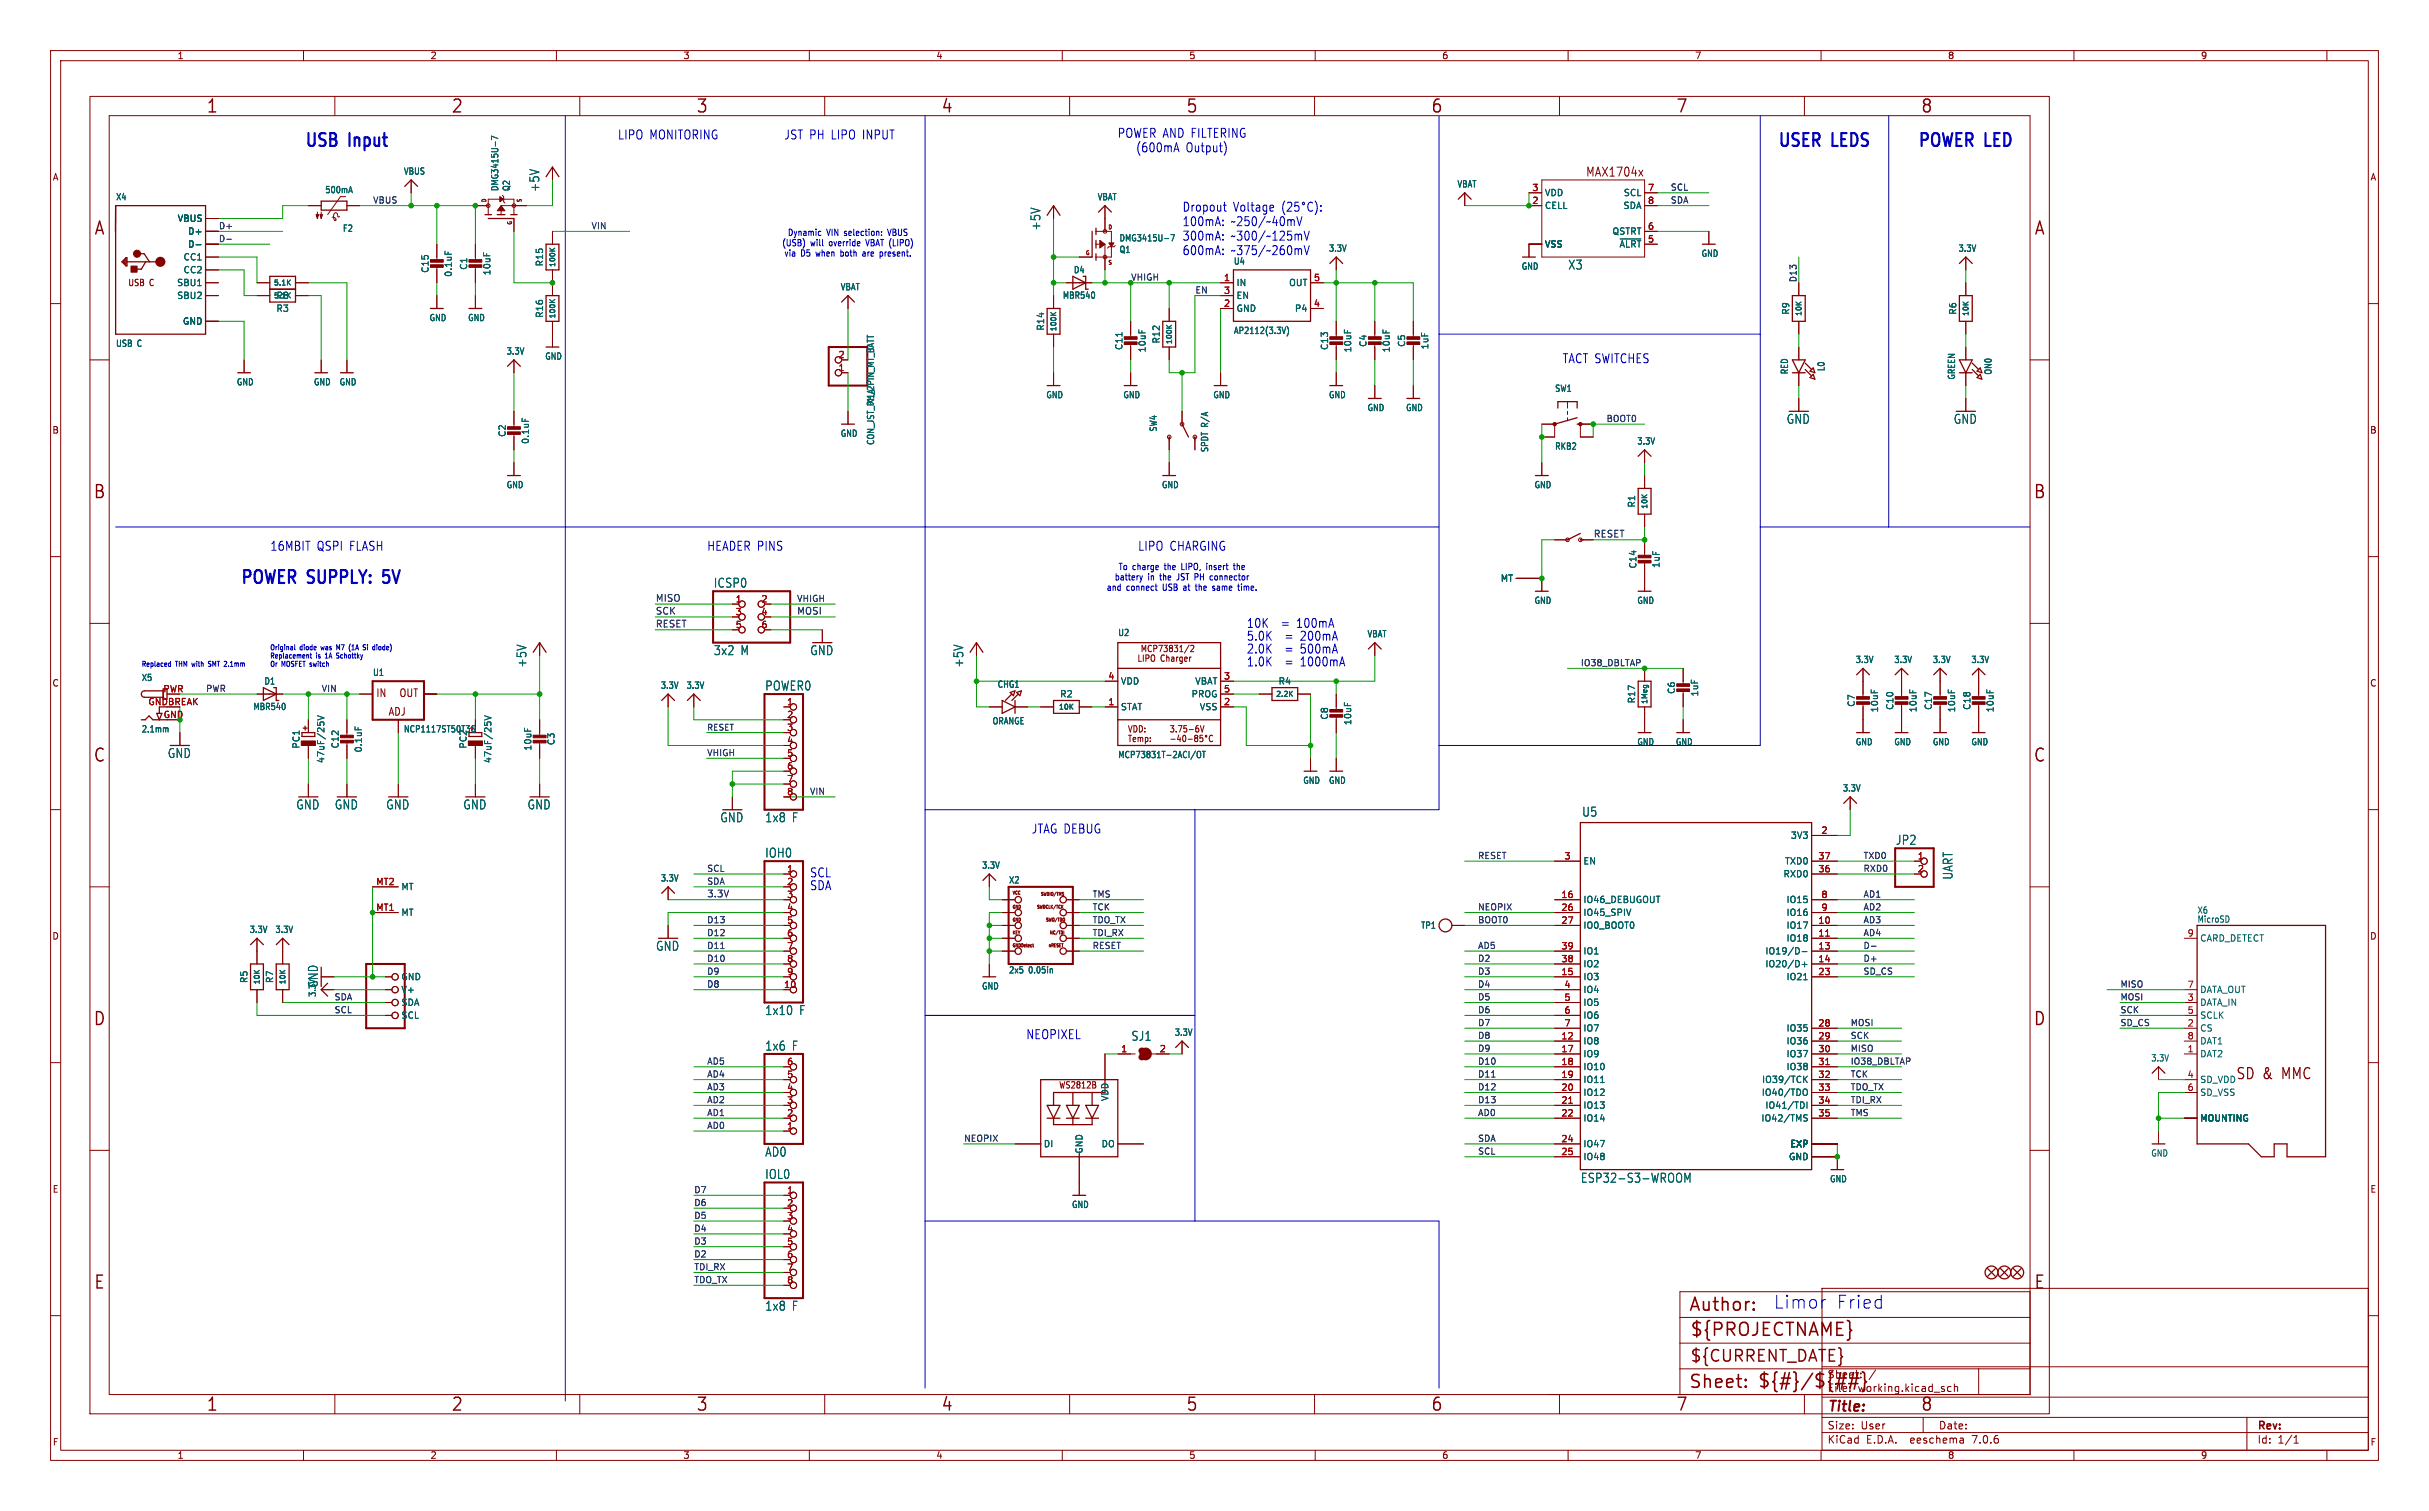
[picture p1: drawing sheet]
<svg xmlns="http://www.w3.org/2000/svg" width="480mm" height="299mm" viewBox="0 0 480 299" stroke-linecap="round" stroke-linejoin="round" font-family="sans-serif">
<defs><g id="words">
<g font-size="3.5" fill="#840000">
<text x="40.7" y="22.7">1</text>
<text x="89.1" y="22.7">2</text>
<text x="137.5" y="22.7">3</text>
<text x="186" y="22.7">4</text>
<text x="234.4" y="22.7">5</text>
<text x="282.8" y="22.7">6</text>
<text x="331.2" y="22.7">7</text>
<text x="379.6" y="22.7">8</text>
<text x="18.5" y="46.8">A</text>
<text x="402" y="46.8">A</text>
<text x="18.3" y="98.9">B</text>
<text x="401.9" y="98.9">B</text>
<text x="18.3" y="150.9">C</text>
<text x="401.9" y="150.9">C</text>
<text x="18.3" y="203">D</text>
<text x="401.9" y="203">D</text>
<text x="18.5" y="255.1">E</text>
<text x="402" y="255.1">E</text>
<text x="333.8" y="259.5">Author:</text>
<text x="334" y="264.5">${PROJECTNAME}</text>
<text x="333.8" y="274.7">Sheet:</text>
<text x="347.3" y="274.6">${#}/${##}</text>
<text x="40.7" y="279.2">1</text>
<text x="89.1" y="279.2">2</text>
<text x="137.5" y="279.2">3</text>
<text x="186" y="279.2">4</text>
<text x="234.4" y="279.2">5</text>
<text x="282.8" y="279.2">6</text>
<text x="331.2" y="279.2">7</text>
<text x="379.6" y="279.2">8</text>
</g>
<g font-size="3.5" fill="#0000c2">
<text x="60" y="29.6">USB</text>
<text x="69" y="29.6">Input</text>
<text x="351.3" y="29.6">USER</text>
<text x="362.2" y="29.6">LEDS</text>
<text x="378.9" y="29.6">POWER LED</text>
<text x="47.3" y="116">POWER SUPPLY:</text>
<text x="76.6" y="116">5V</text>
<text x="350.5" y="258.8">Limor</text>
<text x="362.9" y="258.8">Fried</text>
</g>
<text font-size="3.2" fill="#840000" x="334" y="269.5">${CURRENT_DATE}</text>
<g font-size="3" fill="#840000">
<text x="442" y="213.6">SD &amp;</text>
<text x="451.4" y="213.6">MMC</text>
</g>
<text font-size="2.8" fill="#840000" x="361.2" y="279.5">Title:</text>
<g font-size="2.5" fill="#0000c2">
<text x="122.1" y="27.7">LIPO MONITORING</text>
<text x="154.9" y="27.7">JST PH LIPO INPUT</text>
<text x="220.9" y="27.4">POWER AND FILTERING</text>
<text x="224.5" y="30.2">(600mA</text>
<text x="234.4" y="30.2">Output)</text>
<text x="233.7" y="42">Dropout</text>
<text x="243.8" y="42">Voltage</text>
<text x="233.7" y="44.8">100mA:</text>
<text x="233.7" y="47.7">300mA:</text>
<text x="243.3" y="44.8">~250/~40mV</text>
<text x="243.3" y="47.7">~300/~125mV</text>
<text x="233.7" y="50.6">600mA:</text>
<text x="243.3" y="50.6">~375/~260mV</text>
<text x="308.8" y="72">TACT SWITCHES</text>
<text x="53.3" y="109">16MBIT</text>
<text x="62.6" y="109">QSPI FLASH</text>
<text x="139.7" y="109">HEADER PINS</text>
<text x="224.9" y="109">LIPO CHARGING</text>
<text x="246.4" y="124.2">10K</text>
<text x="253.4" y="124.2">=</text>
<text x="256.6" y="124.2">100mA</text>
<text x="246.4" y="126.8">5.0K</text>
<text x="246.4" y="129.3">2.0K</text>
<text x="246.4" y="131.8">1.0K</text>
<text x="254.1" y="126.8">=</text>
<text x="254.1" y="129.3">=</text>
<text x="254.1" y="131.8">=</text>
<text x="257.3" y="126.8">200mA</text>
<text x="257.3" y="129.3">500mA</text>
<text x="257.3" y="131.8">1000mA</text>
<text x="203.9" y="164.9">JTAG DEBUG</text>
<text x="160" y="173.6">SCL</text>
<text x="160" y="176.1">SDA</text>
<text x="202.8" y="205.5">NEOPIXEL</text>
</g>
<text font-size="2.5" fill="#840000" x="313.4" y="35.2">MAX1704x</text>
<g font-size="2.5" fill="#006464">
<text x="106.8" y="38" transform="rotate(-90 106.8 38)">+5V</text>
<text x="205.9" y="45.7" transform="rotate(-90 205.9 45.7)">+5V</text>
<text x="309.9" y="53.5">X3</text>
<text x="353.1" y="84">GND</text>
<text x="386.1" y="84">GND</text>
<text x="141" y="116.3">ICSP0</text>
<text x="141" y="129.7">3x2</text>
<text x="146.4" y="129.7">M</text>
<text x="160.1" y="129.7">GND</text>
<text x="104.3" y="132" transform="rotate(-90 104.3 132)">+5V</text>
<text x="151.2" y="136.7">POWER0</text>
<text x="190.6" y="132" transform="rotate(-90 190.6 132)">+5V</text>
<text x="33.1" y="150">GND</text>
<text x="58.5" y="160.2">GND</text>
<text x="66.1" y="160.2">GND</text>
<text x="76.3" y="160.2">GND</text>
<text x="91.5" y="160.2">GND</text>
<text x="104.2" y="160.2">GND</text>
<text x="312.7" y="161.6">U5</text>
<text x="142.3" y="162.7">GND</text>
<text x="151.2" y="162.7">1x8</text>
<text x="156.6" y="162.7">F</text>
<text x="374.7" y="167.1">JP2</text>
<text x="151.2" y="169.7">IOH0</text>
<text x="386.2" y="173.9" transform="rotate(-90 386.2 173.9)">UART</text>
<text x="129.6" y="188.1">GND</text>
<text x="63.1" y="195.3" transform="rotate(-90 63.1 195.3)">GND</text>
<text x="151.2" y="200.8">1x10</text>
<text x="158" y="200.8">F</text>
<text x="151.2" y="207.8">1x6</text>
<text x="156.6" y="207.8">F</text>
<text x="223.6" y="205.9">SJ1</text>
<text x="151.2" y="228.8">AD0</text>
<text x="151.2" y="233.2">IOL0</text>
<text x="312.4" y="233.9">ESP32-S3-WROOM</text>
<text x="151.2" y="259.2">1x8</text>
<text x="156.6" y="259.2">F</text>
</g>
<g font-size="2.1" fill="#840000">
<text x="74.3" y="138">IN</text>
<text x="78.9" y="138">OUT</text>
<text x="76.7" y="141.6">ADJ</text>
<text x="361.2" y="275.3">File:</text>
<text x="361.2" y="272.6">Sheet:</text>
<text x="367.3" y="275.3">working.kicad_sch</text>
<text x="369.4" y="272.6">/</text>
<text x="361.2" y="285.5">KiCad</text>
<text x="361.2" y="282.7">Size:</text>
<text x="367.8" y="282.7">User</text>
<text x="368.9" y="285.5">E.D.A.</text>
<text x="377.8" y="285.5">eeschema</text>
<text x="383.2" y="282.7">Date:</text>
<text x="390.2" y="285.5">7.0.6</text>
<text x="446.2" y="282.9">Rev:</text>
<text x="446.2" y="285.5">Id:</text>
<text x="450.3" y="285.5">1/1</text>
</g>
<g font-size="1.9" fill="#0f0f0f">
<text x="315" y="106.3">RESET</text>
<text x="129.5" y="119">MISO</text>
<text x="129.5" y="121.5">SCK</text>
<text x="129.5" y="124.1">RESET</text>
<text x="157.5" y="121.5">MOSI</text>
<text x="139.7" y="177.4">3.3V</text>
</g>
<g font-size="1.8" fill="#840000">
<text x="35" y="11.9">1</text>
<text x="85" y="11.9">2</text>
<text x="135" y="11.9">3</text>
<text x="185" y="11.9">4</text>
<text x="235" y="11.9">5</text>
<text x="285" y="11.9">6</text>
<text x="335" y="11.9">7</text>
<text x="385" y="11.9">8</text>
<text x="435" y="11.9">9</text>
<text x="10.3" y="35.9">A</text>
<text x="468.5" y="35.9">A</text>
<text x="25.2" y="56.7">USB C</text>
<text x="10.3" y="85.9">B</text>
<text x="468.4" y="85.9">B</text>
<text x="224.8" y="131">LIPO Charger</text>
<text x="225.4" y="129.1">MCP73831/2</text>
<text x="10.3" y="135.9">C</text>
<text x="468.4" y="135.9">C</text>
<text x="222.9" y="146.9">Temp:</text>
<text x="222.9" y="144.9">VDD:</text>
<text x="231.1" y="144.9">3.75-6V</text>
<text x="10.3" y="185.9">D</text>
<text x="468.4" y="185.9">D</text>
<text x="209.3" y="215.3">WS2812B</text>
<text x="10.3" y="235.9">E</text>
<text x="468.5" y="235.9">E</text>
<text x="10.3" y="285.9">F</text>
<text x="468.5" y="285.9">F</text>
<text x="35" y="288.5">1</text>
<text x="85" y="288.5">2</text>
<text x="135" y="288.5">3</text>
<text x="185" y="288.5">4</text>
<text x="235" y="288.5">5</text>
<text x="285" y="288.5">6</text>
<text x="335" y="288.5">7</text>
<text x="385" y="288.5">8</text>
<text x="435" y="288.5">9</text>
</g>
<g font-size="1.8" fill="#006464">
<text x="79.7" y="34.7">VBUS</text>
<text x="22.8" y="39.8">X4</text>
<text x="64.2" y="38.4">500mA</text>
<text x="98.7" y="37.9" transform="rotate(-90 98.7 37.9)">DMG3415U-7</text>
<text x="101" y="37.9" transform="rotate(-90 101 37.9)">Q2</text>
<text x="216.9" y="39.8">VBAT</text>
<text x="288" y="37.3">VBAT</text>
<text x="305.3" y="41.5">CELL</text>
<text x="305.3" y="39">VDD</text>
<text x="320.8" y="41.5">SDA</text>
<text x="320.9" y="39">SCL</text>
<text x="35" y="44">VBUS</text>
<text x="37.1" y="46.6">D+</text>
<text x="67.7" y="46">F2</text>
<text x="221.2" y="47.9">DMG3415U-7</text>
<text x="318.7" y="46.6">QSTRT</text>
<text x="36.2" y="51.7">CC1</text>
<text x="37.1" y="49.1">D-</text>
<text x="92.6" y="53.4" transform="rotate(-90 92.6 53.4)">C1</text>
<text x="107.5" y="52.7" transform="rotate(-90 107.5 52.7)">R15</text>
<text x="221.2" y="50.2">Q1</text>
<text x="243.8" y="52.5">U4</text>
<text x="262.6" y="50">3.3V</text>
<text x="300.7" y="53.5">GND</text>
<text x="305.3" y="49.1">VSS</text>
<text x="320.1" y="49.1">~{ALRT}</text>
<text x="336.3" y="51">GND</text>
<text x="387.1" y="50">3.3V</text>
<text x="34.9" y="56.7">SBU1</text>
<text x="34.9" y="59.3">SBU2</text>
<text x="36.2" y="54.2">CC2</text>
<text x="54.5" y="59.3">R8</text>
<text x="84.9" y="54" transform="rotate(-90 84.9 54)">C15</text>
<text x="89.5" y="54.8" transform="rotate(-90 89.5 54.8)">0.1uF</text>
<text x="97.1" y="54.5" transform="rotate(-90 97.1 54.5)">10uF</text>
<text x="166.1" y="57.6">VBAT</text>
<text x="210" y="59.2">MBR540</text>
<text x="212.2" y="54.2">D4</text>
<text x="244.3" y="56.7">IN</text>
<text x="244.3" y="59.3">EN</text>
<text x="254.7" y="56.7">OUT</text>
<text x="36.1" y="64.4">GND</text>
<text x="54.5" y="61.8">R3</text>
<text x="84.8" y="63.7">GND</text>
<text x="92.4" y="63.7">GND</text>
<text x="107.5" y="62.9" transform="rotate(-90 107.5 62.9)">R16</text>
<text x="206.6" y="65.4" transform="rotate(-90 206.6 65.4)">R14</text>
<text x="244.3" y="61.8">GND</text>
<text x="255.9" y="61.8">P4</text>
<text x="353.9" y="62.3" transform="rotate(-90 353.9 62.3)">R9</text>
<text x="386.9" y="62.3" transform="rotate(-90 386.9 62.3)">R6</text>
<text x="22.8" y="68.7">USB C</text>
<text x="100" y="70.3">3.3V</text>
<text x="107.7" y="71.3">GND</text>
<text x="222.1" y="69.3" transform="rotate(-90 222.1 69.3)">C11</text>
<text x="226.7" y="69.8" transform="rotate(-90 226.7 69.8)">10uF</text>
<text x="229.5" y="68" transform="rotate(-90 229.5 68)">R12</text>
<text x="243.8" y="66.2">AP2112(3.3V)</text>
<text x="262.7" y="69.3" transform="rotate(-90 262.7 69.3)">C13</text>
<text x="267.3" y="69.8" transform="rotate(-90 267.3 69.8)">10uF</text>
<text x="270.4" y="68.7" transform="rotate(-90 270.4 68.7)">C4</text>
<text x="274.9" y="69.8" transform="rotate(-90 274.9 69.8)">10uF</text>
<text x="278" y="68.7" transform="rotate(-90 278 68.7)">C5</text>
<text x="282.6" y="69.2" transform="rotate(-90 282.6 69.2)">1uF</text>
<text x="46.7" y="76.4">GND</text>
<text x="61.9" y="76.4">GND</text>
<text x="67" y="76.4">GND</text>
<text x="307.3" y="77.6">SW1</text>
<text x="353.7" y="74.1" transform="rotate(-90 353.7 74.1)">RED</text>
<text x="360.9" y="73.5" transform="rotate(-90 360.9 73.5)">L0</text>
<text x="386.7" y="75.1" transform="rotate(-90 386.7 75.1)">GREEN</text>
<text x="393.9" y="74.2" transform="rotate(-90 393.9 74.2)">ON0</text>
<text x="173" y="80" transform="rotate(-90 173 80)">X1A</text>
<text x="206.7" y="78.9">GND</text>
<text x="222" y="78.9">GND</text>
<text x="239.7" y="78.9">GND</text>
<text x="262.6" y="78.9">GND</text>
<text x="270.2" y="81.4">GND</text>
<text x="277.9" y="81.4">GND</text>
<text x="100.2" y="86.5" transform="rotate(-90 100.2 86.5)">C2</text>
<text x="104.8" y="87.8" transform="rotate(-90 104.8 87.8)">0.1uF</text>
<text x="166.1" y="86.5">GND</text>
<text x="173" y="88.1" transform="rotate(-90 173 88.1)">CON_JST_PH_2PIN_MT_BATT</text>
<text x="228.9" y="85.4" transform="rotate(-90 228.9 85.4)">SW4</text>
<text x="239" y="89.5" transform="rotate(-90 239 89.5)">SPDT R/A</text>
<text x="307.3" y="89.1">RKB2</text>
<text x="323.6" y="88.1">3.3V</text>
<text x="100" y="96.7">GND</text>
<text x="229.6" y="96.7">GND</text>
<text x="303.3" y="96.7">GND</text>
<text x="323.4" y="100.4" transform="rotate(-90 323.4 100.4)">R1</text>
<text x="323.7" y="112.5" transform="rotate(-90 323.7 112.5)">C14</text>
<text x="328.3" y="112.3" transform="rotate(-90 328.3 112.3)">1uF</text>
<text x="296.6" y="115.2">MT</text>
<text x="303.3" y="119.5">GND</text>
<text x="323.6" y="119.5">GND</text>
<text x="221" y="125.9">U2</text>
<text x="270.2" y="126.2">VBAT</text>
<text x="366.8" y="131.2">3.3V</text>
<text x="374.4" y="131.2">3.3V</text>
<text x="382" y="131.2">3.3V</text>
<text x="389.6" y="131.2">3.3V</text>
<text x="27.9" y="134.8">X5</text>
<text x="52.2" y="135.5">D1</text>
<text x="73.6" y="133.8">U1</text>
<text x="130.5" y="136.3">3.3V</text>
<text x="135.6" y="136.3">3.3V</text>
<text x="197.1" y="136.1">CHG1</text>
<text x="221.5" y="135.5">VDD</text>
<text x="236.2" y="135.5">VBAT</text>
<text x="252.7" y="135.5">R4</text>
<text x="331.3" y="137.3" transform="rotate(-90 331.3 137.3)">C6</text>
<text x="335.9" y="137.7" transform="rotate(-90 335.9 137.7)">1uF</text>
<text x="50" y="140.5">MBR540</text>
<text x="196.1" y="143.4">ORANGE</text>
<text x="209.5" y="138">R2</text>
<text x="221.5" y="140.6">STAT</text>
<text x="235.4" y="138">PROG</text>
<text x="237.1" y="140.6">VSS</text>
<text x="262.7" y="142.3" transform="rotate(-90 262.7 142.3)">C8</text>
<text x="267.3" y="143.4" transform="rotate(-90 267.3 143.4)">10uF</text>
<text x="323.4" y="139.1" transform="rotate(-90 323.4 139.1)">R17</text>
<text x="366.9" y="139.8" transform="rotate(-90 366.9 139.8)">C7</text>
<text x="371.5" y="140.9" transform="rotate(-90 371.5 140.9)">10uF</text>
<text x="374.5" y="140.4" transform="rotate(-90 374.5 140.4)">C10</text>
<text x="379.1" y="140.9" transform="rotate(-90 379.1 140.9)">10uF</text>
<text x="382.1" y="140.4" transform="rotate(-90 382.1 140.4)">C17</text>
<text x="386.7" y="140.9" transform="rotate(-90 386.7 140.9)">10uF</text>
<text x="389.7" y="140.4" transform="rotate(-90 389.7 140.4)">C18</text>
<text x="394.3" y="140.9" transform="rotate(-90 394.3 140.9)">10uF</text>
<text x="27.9" y="144.9">2.1mm</text>
<text x="59.4" y="148" transform="rotate(-90 59.4 148)">PC1</text>
<text x="67.2" y="148" transform="rotate(-90 67.2 148)">C12</text>
<text x="71.7" y="148.8" transform="rotate(-90 71.7 148.8)">0.1uF</text>
<text x="79.7" y="144.9">NCP1117ST50T3G</text>
<text x="92.5" y="148" transform="rotate(-90 92.5 148)">PC2</text>
<text x="105.2" y="148.5" transform="rotate(-90 105.2 148.5)">10uF</text>
<text x="109.8" y="147.4" transform="rotate(-90 109.8 147.4)">C3</text>
<text x="323.6" y="147.5">GND</text>
<text x="331.2" y="147.5">GND</text>
<text x="366.8" y="147.5">GND</text>
<text x="374.4" y="147.5">GND</text>
<text x="382" y="147.5">GND</text>
<text x="389.6" y="147.5">GND</text>
<text x="64.3" y="150.9" transform="rotate(-90 64.3 150.9)">47uF/25V</text>
<text x="97.3" y="150.9" transform="rotate(-90 97.3 150.9)">47uF/25V</text>
<text x="221" y="150">MCP73831T-2ACI/OT</text>
<text x="257.5" y="155.1">GND</text>
<text x="262.6" y="155.1">GND</text>
<text x="364.2" y="156.6">3.3V</text>
<text x="353.9" y="166">3V3</text>
<text x="194" y="171.9">3.3V</text>
<text x="312.9" y="171">EN</text>
<text x="352.5" y="173.6">RXD0</text>
<text x="352.8" y="171">TXD0</text>
<text x="79.2" y="176.1">MT</text>
<text x="130.5" y="174.4">3.3V</text>
<text x="199.4" y="174.8">X2</text>
<text x="312.9" y="178.7">IO46_DEBUGOUT</text>
<text x="353.1" y="178.7">IO15</text>
<text x="49.2" y="184.6">3.3V</text>
<text x="54.3" y="184.6">3.3V</text>
<text x="79.2" y="181.2">MT</text>
<text x="280.8" y="183.7">TP1</text>
<text x="312.9" y="181.2">IO45_SPIV</text>
<text x="312.9" y="183.7">IO0_BOOT0</text>
<text x="353.1" y="183.7">IO17</text>
<text x="353.1" y="181.2">IO16</text>
<text x="434.3" y="180.8">X6</text>
<text x="434.3" y="182.5">MicroSD</text>
<text x="312.9" y="191.4">IO2</text>
<text x="312.9" y="188.8">IO1</text>
<text x="348.9" y="188.8">IO19/D-</text>
<text x="348.9" y="191.4">IO20/D+</text>
<text x="353.1" y="186.3">IO18</text>
<text x="434.8" y="186.3">CARD_DETECT</text>
<text x="49.1" y="194.4" transform="rotate(-90 49.1 194.4)">R5</text>
<text x="54.2" y="194.4" transform="rotate(-90 54.2 194.4)">R7</text>
<text x="62.7" y="197.1" transform="rotate(-90 62.7 197.1)">3.3V</text>
<text x="79.2" y="193.9">GND</text>
<text x="79.2" y="196.4">V+</text>
<text x="194" y="195.7">GND</text>
<text x="199.4" y="192.6">2x5</text>
<text x="203.4" y="192.6">0.05in</text>
<text x="312.9" y="193.9">IO3</text>
<text x="312.9" y="196.4">IO4</text>
<text x="353.1" y="193.9">IO21</text>
<text x="434.8" y="196.4">DATA_OUT</text>
<text x="79.2" y="199">SDA</text>
<text x="79.2" y="201.5">SCL</text>
<text x="312.9" y="199">IO5</text>
<text x="312.9" y="201.5">IO6</text>
<text x="434.8" y="199">DATA_IN</text>
<text x="434.8" y="201.5">SCLK</text>
<text x="232.1" y="204.9">3.3V</text>
<text x="312.9" y="206.6">IO8</text>
<text x="312.9" y="209.1">IO9</text>
<text x="312.9" y="204.1">IO7</text>
<text x="353.1" y="204.1">IO35</text>
<text x="353.1" y="206.6">IO36</text>
<text x="353.1" y="209.1">IO37</text>
<text x="425.2" y="210">3.3V</text>
<text x="434.8" y="209.1">DAT2</text>
<text x="434.8" y="204.1">CS</text>
<text x="434.8" y="206.6">DAT1</text>
<text x="312.9" y="211.7">IO10</text>
<text x="312.9" y="214.2">IO11</text>
<text x="348.2" y="214.2">IO39/TCK</text>
<text x="353.1" y="211.7">IO38</text>
<text x="434.8" y="214.2">SD_VDD</text>
<text x="219.3" y="217.7" transform="rotate(-90 219.3 217.7)">VDD</text>
<text x="312.9" y="216.8">IO12</text>
<text x="312.9" y="219.3">IO13</text>
<text x="312.9" y="221.8">IO14</text>
<text x="348.1" y="221.8">IO42/TMS</text>
<text x="348.2" y="216.8">IO40/TDO</text>
<text x="348.9" y="219.3">IO41/TDI</text>
<text x="434.8" y="221.8">MOUNTING</text>
<text x="434.8" y="216.8">SD_VSS</text>
<text x="206.2" y="226.9">DI</text>
<text x="217.7" y="226.9">DO</text>
<text x="312.9" y="226.9">IO47</text>
<text x="353.8" y="226.9">EXP</text>
<text x="214.2" y="228.1" transform="rotate(-90 214.2 228.1)">GND</text>
<text x="312.9" y="229.5">IO48</text>
<text x="353.6" y="229.5">GND</text>
<text x="361.7" y="233.8">GND</text>
<text x="425.2" y="228.8">GND</text>
<text x="211.8" y="238.9">GND</text>
</g>
<g font-size="1.8" fill="#a90000">
<text x="302.8" y="40.4">2</text>
<text x="302.8" y="37.8">3</text>
<text x="325.7" y="37.8">7</text>
<text x="325.7" y="40.4">8</text>
<text x="325.7" y="45.5">6</text>
<text x="325.7" y="48">5</text>
<text x="241.9" y="55.6">1</text>
<text x="241.9" y="58.2">3</text>
<text x="259.6" y="55.6">5</text>
<text x="241.9" y="60.7">2</text>
<text x="259.6" y="60.7">4</text>
<text x="165.7" y="70.9">2</text>
<text x="165.7" y="73.4">1</text>
<text x="145.3" y="119.1">1</text>
<text x="150.4" y="119.1">2</text>
<text x="145.3" y="121.7">3</text>
<text x="145.3" y="124.2">5</text>
<text x="150.4" y="121.7">4</text>
<text x="150.4" y="124.2">6</text>
<text x="32.2" y="136.9">PWR</text>
<text x="219" y="134.4">4</text>
<text x="241.9" y="134.4">3</text>
<text x="241.9" y="136.9">5</text>
<text x="29.2" y="139.4">GNDBREAK</text>
<text x="32.3" y="142">GND</text>
<text x="155.5" y="139.4">1</text>
<text x="155.5" y="142">2</text>
<text x="219" y="139.4">1</text>
<text x="241.9" y="139.4">2</text>
<text x="155.5" y="144.5">3</text>
<text x="155.5" y="147.1">4</text>
<text x="155.5" y="149.6">5</text>
<text x="155.5" y="152.1">6</text>
<text x="155.5" y="154.7">7</text>
<text x="155.5" y="157.2">8</text>
<text x="360" y="164.8">2</text>
<text x="155.5" y="172.5">1</text>
<text x="309.2" y="169.9">3</text>
<text x="359.4" y="172.5">36</text>
<text x="359.4" y="169.9">37</text>
<text x="379" y="169.9">1</text>
<text x="379" y="172.5">2</text>
<text x="74.3" y="175">MT2</text>
<text x="155.5" y="175">2</text>
<text x="155.5" y="177.5">3</text>
<text x="308.6" y="177.5">16</text>
<text x="360" y="177.5">8</text>
<text x="74.3" y="180.1">MT1</text>
<text x="155.5" y="180.1">4</text>
<text x="155.5" y="182.6">5</text>
<text x="155.5" y="185.2">6</text>
<text x="308.6" y="180.1">26</text>
<text x="308.6" y="182.6">27</text>
<text x="359.4" y="182.6">10</text>
<text x="359.4" y="185.2">11</text>
<text x="360" y="180.1">9</text>
<text x="432.4" y="185.2">9</text>
<text x="155.5" y="187.7">7</text>
<text x="155.5" y="190.2">8</text>
<text x="308.6" y="190.2">38</text>
<text x="308.6" y="187.7">39</text>
<text x="359.4" y="187.7">13</text>
<text x="359.4" y="190.2">14</text>
<text x="154.9" y="195.3">10</text>
<text x="155.5" y="192.8">9</text>
<text x="308.6" y="192.8">15</text>
<text x="309.2" y="195.3">4</text>
<text x="309.2" y="197.9">5</text>
<text x="359.4" y="192.8">23</text>
<text x="432.4" y="197.9">3</text>
<text x="432.4" y="195.3">7</text>
<text x="309.2" y="200.4">6</text>
<text x="309.2" y="202.9">7</text>
<text x="359.4" y="202.9">28</text>
<text x="432.4" y="202.9">2</text>
<text x="432.4" y="200.4">5</text>
<text x="221.5" y="208">1</text>
<text x="229.2" y="208">2</text>
<text x="308.6" y="205.5">12</text>
<text x="308.6" y="208">17</text>
<text x="359.4" y="205.5">29</text>
<text x="359.4" y="208">30</text>
<text x="432.4" y="208">1</text>
<text x="432.4" y="205.5">8</text>
<text x="155.5" y="215.6">4</text>
<text x="155.5" y="213.1">5</text>
<text x="155.5" y="210.6">6</text>
<text x="308.6" y="210.6">18</text>
<text x="308.6" y="213.1">19</text>
<text x="308.6" y="215.6">20</text>
<text x="359.4" y="210.6">31</text>
<text x="359.4" y="213.1">32</text>
<text x="359.4" y="215.6">33</text>
<text x="432.4" y="213.1">4</text>
<text x="432.4" y="215.6">6</text>
<text x="155.5" y="220.7">2</text>
<text x="155.5" y="218.2">3</text>
<text x="308.6" y="218.2">21</text>
<text x="308.6" y="220.7">22</text>
<text x="359.4" y="218.2">34</text>
<text x="359.4" y="220.7">35</text>
<text x="155.5" y="223.3">1</text>
<text x="308.6" y="225.8">24</text>
<text x="308.6" y="228.3">25</text>
<text x="155.5" y="236">1</text>
<text x="155.5" y="238.5">2</text>
<text x="155.5" y="241">3</text>
<text x="155.5" y="243.6">4</text>
<text x="155.5" y="246.1">5</text>
<text x="155.5" y="248.7">6</text>
<text x="155.5" y="251.2">7</text>
<text x="155.5" y="253.7">8</text>
</g>
<g font-size="1.8" fill="#0000c2">
<text x="155.6" y="46.8">Dynamic</text>
<text x="163.4" y="46.8">VIN selection:</text>
<text x="176" y="46.8">VBUS</text>
<text x="154.5" y="48.9">(USB)</text>
<text x="155" y="50.9">via</text>
<text x="158.3" y="50.9">D5</text>
<text x="160.3" y="48.9">will</text>
<text x="161.5" y="50.9">when</text>
<text x="164.1" y="48.9">override</text>
<text x="166.6" y="50.9">both</text>
<text x="171.2" y="50.9">are</text>
<text x="171.6" y="48.9">VBAT (LIPO)</text>
<text x="174.8" y="50.9">present.</text>
<text x="221" y="112.9">To charge</text>
<text x="230.4" y="112.9">the</text>
<text x="234" y="112.9">LIPO,</text>
<text x="239.2" y="112.9">insert</text>
<text x="244.8" y="112.9">the</text>
<text x="218.7" y="117">and</text>
<text x="220.3" y="114.9">battery</text>
<text x="222.7" y="117">connect</text>
<text x="226.9" y="114.9">in</text>
<text x="229.5" y="114.9">the</text>
<text x="230.1" y="117">USB at</text>
<text x="233.1" y="114.9">JST PH connector</text>
<text x="237" y="117">the</text>
<text x="240.6" y="117">same</text>
<text x="245.9" y="117">time.</text>
</g>
<g font-size="1.7" fill="#0f0f0f">
<text x="73.7" y="40.3">VBUS</text>
<text x="330.2" y="37.8">SCL</text>
<text x="330.2" y="40.3">SDA</text>
<text x="43.2" y="45.4">D+</text>
<text x="43.2" y="47.9">D-</text>
<text x="116.8" y="45.4">VIN</text>
<text x="223.5" y="55.5">VHIGH</text>
<text x="236.2" y="58.1">EN</text>
<text x="355.3" y="55.9" transform="rotate(-90 355.3 55.9)">D13</text>
<text x="317.5" y="83.5">BOOT0</text>
<text x="157.5" y="119">VHIGH</text>
<text x="312.4" y="131.7">IO38_DBLTAP</text>
<text x="40.6" y="136.8">PWR</text>
<text x="63.5" y="136.8">VIN</text>
<text x="139.7" y="149.5">VHIGH</text>
<text x="160" y="157.1">VIN</text>
<text x="139.7" y="172.4">SCL</text>
<text x="292.1" y="169.8">RESET</text>
<text x="368.3" y="169.8">TXD0</text>
<text x="368.3" y="172.4">RXD0</text>
<text x="139.7" y="174.9">SDA</text>
<text x="215.9" y="180">TCK</text>
<text x="215.9" y="177.5">TMS</text>
<text x="292.1" y="180">NEOPIX</text>
<text x="368.3" y="177.5">AD1</text>
<text x="368.3" y="180">AD2</text>
<text x="139.7" y="182.5">D13</text>
<text x="139.7" y="185.1">D12</text>
<text x="215.9" y="182.5">TDO_TX</text>
<text x="215.9" y="185.1">TDI_RX</text>
<text x="292.1" y="182.5">BOOT0</text>
<text x="368.3" y="185.1">AD4</text>
<text x="368.3" y="182.5">AD3</text>
<text x="139.7" y="190.2">D10</text>
<text x="139.7" y="187.6">D11</text>
<text x="215.9" y="187.6">RESET</text>
<text x="292.1" y="190.2">D2</text>
<text x="292.1" y="187.6">AD5</text>
<text x="368.3" y="187.6">D-</text>
<text x="368.3" y="190.2">D+</text>
<text x="66" y="197.8">SDA</text>
<text x="139.7" y="195.2">D8</text>
<text x="139.7" y="192.7">D9</text>
<text x="292.1" y="195.2">D4</text>
<text x="292.1" y="192.7">D3</text>
<text x="292.1" y="197.8">D5</text>
<text x="368.3" y="192.7">SD_CS</text>
<text x="419.1" y="197.8">MOSI</text>
<text x="419.1" y="195.2">MISO</text>
<text x="66" y="200.3">SCL</text>
<text x="292.1" y="200.3">D6</text>
<text x="292.1" y="202.9">D7</text>
<text x="365.8" y="202.9">MOSI</text>
<text x="419.1" y="200.3">SCK</text>
<text x="419.1" y="202.9">SD_CS</text>
<text x="292.1" y="205.4">D8</text>
<text x="292.1" y="207.9">D9</text>
<text x="365.8" y="205.4">SCK</text>
<text x="365.8" y="207.9">MISO</text>
<text x="139.7" y="213">AD4</text>
<text x="139.7" y="215.6">AD3</text>
<text x="139.7" y="210.5">AD5</text>
<text x="292.1" y="215.6">D12</text>
<text x="292.1" y="210.5">D10</text>
<text x="292.1" y="213">D11</text>
<text x="365.8" y="210.5">IO38_DBLTAP</text>
<text x="365.8" y="213">TCK</text>
<text x="365.8" y="215.6">TDO_TX</text>
<text x="139.7" y="220.6">AD1</text>
<text x="139.7" y="218.1">AD2</text>
<text x="292.1" y="220.6">AD0</text>
<text x="292.1" y="218.1">D13</text>
<text x="365.8" y="218.1">TDI_RX</text>
<text x="365.8" y="220.6">TMS</text>
<text x="139.7" y="223.2">AD0</text>
<text x="190.5" y="225.7">NEOPIX</text>
<text x="292.1" y="225.7">SDA</text>
<text x="292.1" y="228.3">SCL</text>
<text x="137.2" y="238.4">D6</text>
<text x="137.2" y="235.9">D7</text>
<text x="137.2" y="241">D5</text>
<text x="137.2" y="243.5">D4</text>
<text x="137.2" y="251.1">TDI_RX</text>
<text x="137.2" y="248.6">D2</text>
<text x="137.2" y="246">D3</text>
<text x="137.2" y="253.7">TDO_TX</text>
</g>
<text font-size="1.6" fill="#0f0f0f" x="139.7" y="144.5">RESET</text>
<g font-size="1.4" fill="#006464">
<text x="110" y="53" transform="rotate(-90 110 53)">100K</text>
<text x="54" y="59.2">5.1K</text>
<text x="54" y="56.7">5.1K</text>
<text x="110" y="63.1" transform="rotate(-90 110 63.1)">100K</text>
<text x="209.1" y="65.7" transform="rotate(-90 209.1 65.7)">100K</text>
<text x="356.4" y="62.6" transform="rotate(-90 356.4 62.6)">10K</text>
<text x="389.4" y="62.6" transform="rotate(-90 389.4 62.6)">10K</text>
<text x="232" y="68.2" transform="rotate(-90 232 68.2)">100K</text>
<text x="325.9" y="100.7" transform="rotate(-90 325.9 100.7)">10K</text>
<text x="252.1" y="138">2.2K</text>
<text x="209.1" y="140.5">10K</text>
<text x="325.9" y="139.3" transform="rotate(-90 325.9 139.3)">1Meg</text>
<text x="51.6" y="194.7" transform="rotate(-90 51.6 194.7)">10K</text>
<text x="56.7" y="194.7" transform="rotate(-90 56.7 194.7)">10K</text>
</g>
<g font-size="1.4" fill="#0000c2">
<text x="27.9" y="131.8">Replaced</text>
<text x="34.8" y="131.8">THM with</text>
<text x="41.8" y="131.8">SMT 2.1mm</text>
<text x="53.3" y="128.6">Original</text>
<text x="53.3" y="130.2">Replacement</text>
<text x="53.3" y="131.8">Or</text>
<text x="55.7" y="131.8">MOSFET switch</text>
<text x="59.3" y="128.6">diode</text>
<text x="62.5" y="130.2">is</text>
<text x="63.8" y="128.6">was</text>
<text x="64.6" y="130.2">1A</text>
<text x="67.1" y="128.6">M7</text>
<text x="67.1" y="130.2">Schottky</text>
<text x="69.9" y="128.6">(1A</text>
<text x="72.9" y="128.6">Si</text>
<text x="75.1" y="128.6">diode)</text>
</g>
<g font-size="1.1" fill="#840000">
<text x="96.3" y="40.1" transform="rotate(-90 96.3 40.1)">D</text>
<text x="103.3" y="40.1" transform="rotate(-90 103.3 40.1)">S</text>
<text x="101.4" y="44.5" transform="rotate(-90 101.4 44.5)">G</text>
<text x="219" y="45.5">D</text>
<text x="214.5" y="50.6">G</text>
<text x="219" y="52.5">S</text>
</g>
<g font-size=".9" fill="#840000">
<text x="200" y="179.8">GND</text>
<text x="200" y="177">VCC</text>
<text x="204.9" y="179.8">SWDCLK/TCK</text>
<text x="205.6" y="177.2">SWDIO/TMS</text>
<text x="200" y="182.3">GND</text>
<text x="200" y="184.9">KEY</text>
<text x="206.6" y="182.3">SWO/TDO</text>
<text x="207.4" y="184.9">NC/TDI</text>
<text x="200" y="187.4">GNDDetect</text>
<text x="207.1" y="187.4">nRESET</text>
</g>
</g></defs>
<g fill="none" stroke="#840000" stroke-width=".2">
<path d="M10 10h460.2v278.6h-460.2zM12 12h456.2v274.6h-456.2zM17.8 19.1h387.3v260.3h-387.3zM60 10v2M66.2 19.1v3.8M110 10v2M114.6 19.1v3.8M160 10v2M163 19.1v3.8M210 10v2M211.5 19.1v3.8M259.9 19.1v3.8"/>
<path d="M260 10v2M308.3 19.1v3.8M310 10v2M356.7 19.1v3.8M360 10v2M410 10v2M460 10v2M21.6 22.9h379.7v252.7h-379.7zM67.3 38.9l-2.5 3.5M81.3 35.6v2.5M99.3 38.6l.3 .3v1l.2 .2M109.2 33v2.6"/>
<path d="M289.6 38.1v2.5M302.3 38.1h2.5M304.8 35.6h20.3v15.2h-20.3zM324 33.6l.8 1.2M324.8 33.6l-.8 1.2M325.1 38.1h2.6M10 60h2M40.6 45.7h2.6M40.6 48.3h2.6M40.6 50.8h2.6M40.6 55.9h2.6M40.6 58.4h2.6"/>
<path d="M40.6 43.2h2.6M40.6 53.3h2.6M50.8 55.9h2.5M50.8 58.4h2.5M58.4 55.9h2.6M58.4 58.4h2.6M61 40.6h2.5M62.7 41.9v1.3M63.5 41.9v1.3M67.1 42.8h-.3l-.2-.6-.3-.2a.93 .93 0 0 0 0 1.6l.1-.2-.1-.3-.6-.2M68.6 40.6h2.5M86.4 48.3v3.3"/>
<path d="M86.4 52.6v3.3M86.4 58.4v2.6M94 48.3v3.3M94 52.6v3.3M94 58.4v2.6M94 40.6h2.5M96.5 42.4v-3h5.1v3M101.6 43.2v2.5M104.1 40.6h-5v1.8M109.2 45.7v2.6M109.2 53.3v5.1M167.6 58.4v2.6"/>
<path d="M208.3 40.6v2.6M208.3 58.4v2.6M210.8 55.9h5.1M213.4 50.8h2.5M216.7 45.7h3v5.1h-3M216.7 48.3h1.7v5M218.4 40.6v5.1M220.5 48.5l-.3 .3h-1l-.3 .2M241.3 55.9h2.5M241.3 58.4h2.5M259.1 55.9h2.5M264.2 50.8v2.5"/>
<path d="M302.3 40.6h2.5M304.8 48.3h-2.5v2.5M325.1 45.7h2.6M325.1 48.3h2.6M325.1 40.6h2.6M337.8 45.7v2.6M355.6 55.9v2.5M388.6 50.8v2.5M388.6 55.9v2.5M468.2 60h2M17.8 71.1h3.8M40.6 63.5h2.6"/>
<path d="M48.3 71.1v2.6M63.5 71.1v2.6M68.6 71.1v2.6M101.6 71.1v2.6M109.2 63.5v5.1M166.4 73.7h1.2M166.4 71.1h1.2M208.3 66v2.6M208.3 73.7v2.5M223.5 63.5v3.3M223.5 67.8v3.3M223.5 73.7v2.5"/>
<path d="M231.1 61v2.5M231.1 68.6v2.5M241.3 61h2.5M241.3 73.7v2.5M259.1 61h2.5M264.2 63.5v3.3M264.2 67.8v3.3M264.2 73.7v2.5M271.8 63.5v3.3M271.8 67.8v3.3M271.8 76.2v2.5M279.4 63.5v3.3"/>
<path d="M279.4 67.8v3.3M279.4 76.2v2.5M309.9 79.4v1.2M355.6 63.5v2.5M355.6 68.6v2.5M355.6 73.7v2.5M355.6 78.7v2.6M388.6 63.5v2.5M388.6 68.6v2.5M388.6 73.7v2.5M388.6 78.7v2.6M401.3 71.1h3.8"/>
<path d="M101.6 81.3v3.3M101.6 85.6v3.3M101.6 91.4v2.6M167.6 81.3v2.5M231.1 86.4v2.5M231.1 91.4v2.6M233.7 81.3v2.5M236.2 86.4v2.5M304.8 83.8h2.5v2.6h-2.5M304.8 91.4v2.6M309.9 81.3v.6M309.9 82.6v.6"/>
<path d="M315 83.8h-2.6v2.6h2.6M325.1 88.9v2.5M325.1 94v2.5M10 110h2M144.8 119.4h1.2M151.1 119.4h1.3M299.7 114.3h5.1v2.5M307.3 106.7h2.6M312.4 106.7h2.6M325.1 101.6v2.5M325.1 106.7v3.3M325.1 111v5.8"/>
<path d="M468.2 110h2M17.8 123.2h3.8M50.8 137.2h5.1M71.1 137.2h2.6M83.8 137.2h2.6M106.7 127v2.5M132.1 137.2v2.5M137.2 137.2v2.5M144.8 121.9h1.2M144.8 124.5h1.2M151.1 121.9h1.3M151.1 124.5h1.3"/>
<path d="M154.9 139.7h1.3M162.6 124.5v2.5M193 127v2.5M195.6 139.7h2.5M200.7 139.7h2.5M205.7 139.7h2.6M213.4 139.7h2.5M218.4 139.7h2.6M218.4 134.6h2.6M235.1 127.5l-.9 1.6M235.4 127.6l.4-.1 .2 .4-.7 .9h.7M241.3 139.7h2.5"/>
<path d="M241.3 134.6h2.5M241.3 137.2h2.5M248.9 137.2h2.6M256.5 137.2h2.6M264.2 137.2v3.3M271.8 127v2.5M325.1 132.1v2.5M325.1 139.7v5.1M332.7 132.1v3.3M332.7 136.4v3.3M368.3 132.1v5.8M368.3 138.9v5.9"/>
<path d="M375.9 132.1v5.8M375.9 138.9v5.9M383.5 132.1v5.8M383.5 138.9v5.9M391.2 132.1v5.8M391.2 138.9v5.9M401.3 123.2h3.8M10 160h2M35.6 144.8v2.5M61 142.2v2.6M61 147.3v2.6M61 154.9v2.6"/>
<path d="M68.6 142.2v3.3M68.6 146.6v3.3M68.6 154.9v2.6M78.7 142.2v2.6M78.7 154.9v2.6M94 142.2v2.6M94 147.3v2.6M94 154.9v2.6M106.7 142.2v3.3M106.7 146.6v3.3M106.7 154.9v2.6M144.8 157.5v2.5"/>
<path d="M154.9 144.8h1.3M154.9 149.9h1.3M154.9 152.4h1.3M154.9 154.9h1.3M154.9 157.5h1.3M231.5 146.1h.8M233 145.2l-.2 .9h.6M233.3 145.7v.9M233.9 145.5l-.1 .6 .3 .5 .3-.3v-.8M234.9 146.1h.8M236.2 145.5l.2 .3M236.4 145.8l-.2 .3 .2 .5 .3-.1 .1-.2-.2-.5"/>
<path d="M236.4 145.8h.2M236.8 145.5l-.2 .3M236.9 144v.5M237.3 143.4l.4 1.3 .3-1.3M237.8 145.3h-.6v.6l.2-.1h.3l.1 .6-.2 .2-.4-.2M239.7 145.4a.62 .62 0 0 0-.7 .4 .62 .62 0 0 0 .4 .8l.3-.2M259.1 149.9v2.5M264.2 141.5v3.3M264.2 149.9v2.5M332.7 142.2v2.6M365.8 157.5v2.5M468.2 160h2"/>
<path d="M17.8 175.3h3.8M73.7 175.3h5M132.1 175.3v2.5M154.9 177.8h1.3M154.9 172.7h1.3M195.6 172.7v2.6M198.1 177.8h2.6M209.9 179.2l.3 .3M210.2 178.9l-.3 .3M210.2 176.7l.1 .2M210.2 176.3l.1 .1M210.2 176.9v.1"/>
<path d="M210.3 176.9h-.1M210.8 177.8h2.6M307.3 177.8h5.1M307.3 170.2h5.1M358.1 177.8h5.1M358.1 165.1h5.1M358.1 170.2h5.1M358.1 172.7h5.1M378.5 170.2h1.2M401.3 175.3h3.8M50.8 185.4v5.1M50.8 195.6v2.5"/>
<path d="M55.9 185.4v5.1M55.9 195.6v2.5M63.5 193h2.5M63.5 195.6h2.5M73.7 180.3h5M76.2 193h1.3M76.2 195.6h1.3M76.2 198.1h1.3M132.1 182.9v2.5M154.9 193h1.3M154.9 182.9h1.3M154.9 185.4h1.3"/>
<path d="M154.9 188h1.3M154.9 190.5h1.3M195.6 190.5v2.5M198.1 182.9h2.6M198.1 185.4h2.6M198.1 188h2.6M198.1 180.3h2.6M204.1 186.7h.2M204.2 186.5v.5l.1 .1M210.3 184v.6M210.8 182.9h2.6M210.8 185.4h2.6"/>
<path d="M210.8 188h2.6M210.8 180.3h2.6M287 182.9h2.6M307.3 193h5.1M307.3 182.9h5.1M307.3 188h5.1M307.3 190.5h5.1M307.3 180.3h5.1M307.3 195.6h5.1M307.3 198.1h5.1M358.1 193h5.1M358.1 182.9h5.1"/>
<path d="M358.1 185.4h5.1M358.1 188h5.1M358.1 190.5h5.1M358.1 180.3h5.1M431.8 185.4h2.5M431.8 195.6h2.5M431.8 198.1h2.5M10 210h2M76.2 200.7h1.3M154.9 210.8h1.3M154.9 213.4h1.3M154.9 218.4h1.3"/>
<path d="M216.6 214.5v.4M218.4 208.3v5.1M221 208.3h3.4M227.7 208.3h3.4M233.7 205.7v2.6M307.3 208.3h5.1M307.3 205.7h5.1M307.3 210.8h5.1M307.3 213.4h5.1M307.3 215.9h5.1M307.3 218.4h5.1M307.3 203.2h5.1"/>
<path d="M307.3 200.7h5.1M358.1 208.3h5.1M358.1 205.7h5.1M358.1 210.8h5.1M358.1 213.4h5.1M358.1 215.9h5.1M358.1 218.4h5.1M358.1 203.2h5.1M426.7 210.8v2.6M431.8 208.3h2.5M431.8 205.7h2.5M431.8 213.4h2.5"/>
<path d="M431.8 215.9h2.5M431.8 203.2h2.5M431.8 200.7h2.5M468.2 210h2M17.8 227.3h3.8M154.9 223.5h1.3M154.9 236.2h1.3M200.7 226.1h5M213.4 228.6v7.6M221 226.1h5.1M307.3 228.6h5.1M307.3 221h5.1"/>
<path d="M307.3 226.1h5.1M358.1 228.6h5.1v2.5M358.1 221h5.1M358.1 226.1h5.1M401.3 227.3h3.8M426.7 223.5v2.6M431.8 221h2.5M10 260h2M154.9 241.3h1.3M154.9 246.4h1.3M154.9 248.9h1.3M154.9 251.5h1.3"/>
<path d="M154.9 254h1.3M360.2 254.6h108v32h-108zM401.3 255.3h-69.2v20.3M468.2 260h2M66.2 275.6v3.8M114.6 275.6v3.8M163 275.6v3.8M211.5 275.6v3.8M259.9 275.6v3.8M308.3 275.6v3.8M332.1 265.4h69.2M332.1 260.4h69.2"/>
<path d="M332.1 270.5h69.2M356.7 275.6v3.8M360.2 276.1h108M360.2 270.1h108M365.7 274.8v.2M365.7 274.1v.1M367.9 272.1v.2M367.9 271.4v.1M370.8 270.7l-1.3 1.9M385.7 274.1l-.4-.1-.3 .3 .1 .6h.6M386.4 274.1l.2-.1 .3 .1 .1 .9M386.4 273.5v1.5"/>
<path d="M391.2 270.5v5.1M60 286.6v2M110 286.6v2M160 286.6v2M210 286.6v2M260 286.6v2M310 286.6v2M360 286.6v2M360.2 283.1h108M360.2 280.1h108M380.2 280.1v3M388.1 284.3v.9"/>
<path d="M388.1 285.1l-.1 .1M388.1 284.5l-.1 .1M410 286.6v2M444.2 280.1v6.5M453.5 285.2h.9M453.5 284.1l.4-.4v1.5M460 286.6v2"/>
<circle cx="96.5" cy="40.6" r=".36"/>
<circle cx="101.6" cy="40.6" r=".36"/>
<circle cx="218.4" cy="50.8" r=".36"/>
<circle cx="218.4" cy="45.7" r=".36"/>
<circle cx="165.7" cy="73.7" r=".63"/>
<circle cx="165.7" cy="71.1" r=".63"/>
<circle cx="231.1" cy="86.4" r=".36"/>
<circle cx="233.7" cy="83.8" r=".36"/>
<circle cx="236.2" cy="86.4" r=".36"/>
<circle cx="146.7" cy="119.4" r=".63"/>
<circle cx="150.5" cy="119.4" r=".63"/>
<circle cx="309.9" cy="106.7" r=".36"/>
<circle cx="312.4" cy="106.7" r=".36"/>
<circle cx="146.7" cy="121.9" r=".63"/>
<circle cx="146.7" cy="124.5" r=".63"/>
<circle cx="150.5" cy="124.5" r=".63"/>
<circle cx="150.5" cy="121.9" r=".63"/>
<circle cx="156.8" cy="139.7" r=".63"/>
<circle cx="156.8" cy="152.4" r=".63"/>
<circle cx="156.8" cy="157.5" r=".63"/>
<circle cx="156.8" cy="142.2" r=".63"/>
<circle cx="156.8" cy="144.8" r=".63"/>
<circle cx="156.8" cy="154.9" r=".63"/>
<circle cx="156.8" cy="149.9" r=".63"/>
<circle cx="156.8" cy="147.3" r=".63"/>
<circle cx="238.4" cy="145.5" r=".17"/>
<circle cx="156.8" cy="175.3" r=".63"/>
<circle cx="156.8" cy="177.8" r=".63"/>
<circle cx="156.8" cy="172.7" r=".63"/>
<circle cx="380.4" cy="170.2" r=".63"/>
<circle cx="380.4" cy="172.7" r=".63"/>
<circle cx="78.1" cy="195.6" r=".63"/>
<circle cx="78.1" cy="193" r=".63"/>
<circle cx="78.1" cy="198.1" r=".63"/>
<circle cx="156.8" cy="190.5" r=".63"/>
<circle cx="156.8" cy="193" r=".63"/>
<circle cx="156.8" cy="180.3" r=".63"/>
<circle cx="156.8" cy="185.4" r=".63"/>
<circle cx="156.8" cy="182.9" r=".63"/>
<circle cx="156.8" cy="195.6" r=".63"/>
<circle cx="156.8" cy="188" r=".63"/>
<circle cx="78.1" cy="200.7" r=".63"/>
<circle cx="156.8" cy="210.8" r=".63"/>
<circle cx="156.8" cy="213.4" r=".63"/>
<circle cx="156.8" cy="218.4" r=".63"/>
<circle cx="156.8" cy="215.9" r=".63"/>
<circle cx="156.8" cy="238.8" r=".63"/>
<circle cx="156.8" cy="236.2" r=".63"/>
<circle cx="156.8" cy="223.5" r=".63"/>
<circle cx="156.8" cy="221" r=".63"/>
<circle cx="156.8" cy="251.5" r=".63"/>
<circle cx="156.8" cy="246.4" r=".63"/>
<circle cx="156.8" cy="243.8" r=".63"/>
<circle cx="156.8" cy="254" r=".63"/>
<circle cx="156.8" cy="241.3" r=".63"/>
<circle cx="156.8" cy="248.9" r=".63"/>
</g>
<g fill="none" stroke="#840000" stroke-width=".25">
<path d="M63.5 39.8h5.1v1.7h-5.1zM80 36.8l1.3-1.2 1.2 1.2M107.9 34.9l1.3-1.9 1.3 1.9M288.3 39.4l1.3-1.3 1.2 1.3M22.9 40.6h17.7v25.4h-17.7zM22.9 40.6l-.1 5.1M24.3 51.7l.4-.4v.8l-.2-.4M24.9 50.9h.2v1.6h-.2l-.8-.8zM24.9 50.9v1.4M25.1 51.7h6.6M27.5 50.1h1l1.1 1.6M28.8 51.7l-.9 1.5h-1.1"/>
<path d="M53.3 57.2h5.1M53.3 54.6h5.1v5.1h-5.1zM95.9 42.4h1.3M96.5 43.2h5.1M98.3 42.4h1.5M101 42.4h1.2M107.9 58.4h2.6v5.1h-2.6zM107.9 48.3h2.6v5h-2.6zM166.4 59.7l1.2-1.3 1.3 1.3M207 42.5l1.3-1.9 1.2 1.9M212.1 54.6l2.5 1.3-2.5 1.3zM214.6 54.6v2.6h.5"/>
<path d="M215.9 45.7v5.1M216.7 45.1v1.3M216.7 47.5v1.5M216.7 50.2v1.2M217.2 41.9l1.2-1.3 1.3 1.3M243.8 53.3h15.3v10.2h-15.3zM262.9 52.1l1.3-1.3 1.2 1.3M301 50.8h2.5M336.5 48.3h2.6M354.3 58.4h2.6v5.1h-2.6zM387.3 58.4h2.6v5.1h-2.6zM387.3 52.1l1.3-1.3 1.3 1.3"/>
<path d="M47 73.7h2.5M62.2 73.7h2.6M67.3 73.7h2.5M85.1 61h2.5M92.7 61h2.5M100.3 72.4l1.3-1.3 1.3 1.3M107.9 68.6h2.6M207 61h2.5v5h-2.5zM207 76.2h2.5M222.2 76.2h2.6M229.9 63.5h2.5v5.1h-2.5zM240 76.2h2.6"/>
<path d="M262.9 76.2h2.5M270.5 78.7h2.5M278.1 78.7h2.6M354.3 73.7h2.6M354.3 71.1h2.6l-1.3 2.6zM356.9 71.8l1.2 1.2M356.9 73l1.2 1.3M357.8 73.3l.7-.6 .3 1zM357.8 74.6l.7-.6 .3 .9zM387.3 73.7h2.6M387.3 71.1h2.6l-1.3 2.6zM389.9 71.8l1.3 1.2"/>
<path d="M389.9 73l1.3 1.3M390.8 73.3l.7-.6 .3 1zM390.8 74.6l.7-.6 .3 .9zM100.3 94h2.6M166.4 83.8h2.5M229.9 94h2.5M233.7 83.8l1.2 2.6M303.5 94h2.6M308 80.6v-1.2h3.8v1.2M311.8 82.6l-4.5 1.2M311.8 83.8h.6M323.8 96.5h2.6v5.1h-2.6z"/>
<path d="M323.8 90.2l1.3-1.3 1.3 1.3M303.5 116.8h2.6M312.4 105.4l-2.5 1.3M323.8 116.8h2.6M31.5 139.7v1.3M32.3 136.5h-3.8a.63 .63 0 0 0-.6 .7 .63 .63 0 0 0 .7 .6h3.7M32.3 136.1v2.1M33 136.1v2.1M52.1 135.9l2.5 1.3-2.5 1.2zM54.1 135.9h.5v2.5h.5M105.4 128.9l1.3-1.9 1.2 1.9M130.8 138.4l1.3-1.2 1.2 1.2"/>
<path d="M135.9 138.4l1.3-1.2 1.2 1.2M191.8 128.9l1.2-1.9 1.3 1.9M198.1 138.4l2.6 1.3-2.6 1.3zM199.7 136.8l1-.3-.4 1zM200 137.2l-1.2 1.2M200.7 138.4v2.6M201 136.8l.9-.3-.3 1zM201.3 137.2l-1.3 1.2M208.3 138.4h5.1v2.6h-5.1zM221 127h20.3v20.3h-20.3zM221 132.1h20.3M251.5 135.9h5v2.5h-5z"/>
<path d="M270.5 128.3l1.3-1.3 1.2 1.3M323.8 134.6h2.6v5.1h-2.6zM367 133.4l1.3-1.3 1.3 1.3M374.6 133.4l1.3-1.3 1.3 1.3M382.3 133.4l1.2-1.3 1.3 1.3M389.9 133.4l1.3-1.3 1.2 1.3M27.9 142.2h.8l.8-.7 .7 .7h2.8M31 141h1l-.5 1.2zM59.7 144.8h2.5v.7h-2.5M59.9 143.9h.8M60.3 143.5v.8M92.7 144.8h2.5v.7h-2.5"/>
<path d="M93 143.9h.7M93.3 143.5v.8M221 142.2h20.3M257.8 152.4h2.5M262.9 152.4h2.5M323.8 144.8h2.6M331.5 144.8h2.5M364.5 158.8l1.3-1.3 1.2 1.3M367 144.8h2.6M374.6 144.8h2.6M382.3 144.8h2.5M389.9 144.8h2.5"/>
<path d="M130.8 176.5l1.3-1.2 1.2 1.2M194.3 174l1.3-1.3 1.2 1.3M312.4 162.6h45.7v68.5h-45.7zM49.5 190.5h2.6v5.1h-2.6zM49.5 186.7l1.3-1.3 1.3 1.3M54.6 190.5h2.5v5.1h-2.5zM54.6 186.7l1.3-1.3 1.2 1.3M64.8 194.3l-1.3 1.3 1.3 1.3M194.3 193h2.5M434.3 182.9h25.4v45.7h-7.6v-2.5h-2.5v2.5h-2.6l-2.5-2.5h-10.2zM205.7 213.4h15.3v15.2h-15.3zM207 218.4h2.5l-1.2 2.6z"/>
<path d="M210.8 218.4h2.6l-1.3 2.6zM212.1 215.9v2.5M214.6 218.4h2.6l-1.3 2.6zM215.9 215.9v2.5M218.4 213.4v2.5h-10.1v2.5M232.4 207l1.3-1.3 1.2 1.3M425.4 212.1l1.3-1.3 1.3 1.3M207 221h2.5M208.3 221v1.3h7.6v-1.3M210.8 221h2.6M212.1 221v1.3M212.1 236.2h2.5"/>
<path d="M214.6 221h2.6M361.9 231.1h2.6M425.4 226.1h2.6M392.9 250.7l1.6 1.5M394.5 250.7l-1.6 1.5M395.5 250.7l1.5 1.5M397 250.7l-1.5 1.5M398 250.7l1.5 1.5M399.5 250.7l-1.5 1.5"/>
<circle cx="201.3" cy="177.8" r=".63"/>
<circle cx="210.2" cy="177.8" r=".63"/>
<circle cx="201.3" cy="180.3" r=".63"/>
<circle cx="201.3" cy="188" r=".63"/>
<circle cx="201.3" cy="182.9" r=".63"/>
<circle cx="201.3" cy="185.4" r=".63"/>
<circle cx="210.2" cy="185.4" r=".63"/>
<circle cx="210.2" cy="182.9" r=".63"/>
<circle cx="210.2" cy="188" r=".63"/>
<circle cx="210.2" cy="180.3" r=".63"/>
<circle cx="285.8" cy="182.9" r="1.27"/>
<circle cx="393.7" cy="251.5" r="1.27"/>
<circle cx="396.2" cy="251.5" r="1.27"/>
<circle cx="398.8" cy="251.5" r="1.27"/>
</g>
<g fill="none" stroke="#006464" stroke-width=".2">
<path d="M69 37.7h.6M69.3 36.8l.4 1.3M98.4 27.4l-1.2-.5v.7M38.8 48.4h.9M88 49.6v.6M108.7 49l.5 .6M108.7 59.2l.5 .6M109.7 49l-.6 .5M109.7 59.2l-.6 .4M231.5 46.4h.7l-.5 1.2M320.3 47.2h4.1M207.7 61.7l.6 .6"/>
<path d="M208.7 61.7l-.5 .5M221.8 65.7v.8M230.6 64.3l.6 .6M231.6 64.3l-.6 .4M253.4 64.7l.4 1.2 .4-1.2M254.4 64.5a1.66 1.66 0 0 1 0 1.9M103.2 82.7v.6M32.9 143.8l.3 .2v.7M62.8 141.4l1.2 .5-1.2 .4M63.4 142.7h.5M70.2 143.6v.6M93.7 144.1h.2l-.1 .5h-.4l-.1-.2"/>
<path d="M93.8 143.5h-.4l-.1 .2M95.8 141.4l1.3 .5-1.3 .4M96.4 142.7h.5M236.3 148.4l-.9 1.6M236.8 148.5h.3l.2 .2 .1 .6-.3 .4-.4-.1v-.7zM237.7 148.5h.6M238 148.5v1.2M322.4 179.6l-.4 1.3M207.9 191.4l.2 .2v.7M355.6 187.5l.1 .3-.1 .6M356.3 188.1h.9M356.3 190.6h.9"/>
<path d="M356.6 193.6h.7M356.7 190.1v1M440.6 181.3v.7M316.4 213.9h.7M356.4 217.8l.3 .5-.3 .7M356.7 213.2l.6 .7M356.7 215.2a.43 .43 0 0 1 .6 .4v.5a.42 .42 0 0 1-.6 .4M357.2 217.7v1.3M357.3 212.7l-.7 .7M332.1 231.9h.1a1.26 1.26 0 0 1-.1 1.7M333.1 233.6v-1.7l.5 1.2 .5-1.2v1.7M356.7 220.8l.5 .2 .1 .3-.3 .3-.4-.1"/>
<path d="M356.7 220.4h.6"/>
</g>
<g fill="#840000" stroke="#840000" stroke-width=".2">
<path d="M217.4 47.5l1 .8-1 .7z"/>
<path d="M219.2 48h1l-.5 .8z"/>
<path d="M59.6 146.4h2.8v.9h-2.8z"/>
<path d="M105.4 145.3h2.5v.5h-2.5z"/>
<path d="M105.4 146.3h2.5v.5h-2.5z"/>
<path d="M92.6 146.4h2.8v.9h-2.8z"/>
<path d="M67.3 146.3h2.5v.5h-2.5z"/>
<path d="M67.3 145.3h2.5v.5h-2.5z"/>
<path d="M222.2 67.6h2.6v.5h-2.6z"/>
<path d="M222.2 66.5h2.6v.6h-2.6z"/>
<path d="M25.9 52.6h1.2v1.2h-1.2z"/>
<path d="M262.9 141.2h2.5v.5h-2.5z"/>
<path d="M262.9 140.2h2.5v.5h-2.5z"/>
<path d="M100.3 85.3h2.6v.6h-2.6z"/>
<path d="M100.3 84.3h2.6v.5h-2.6z"/>
<path d="M278.1 67.6h2.6v.5h-2.6z"/>
<path d="M278.1 66.5h2.6v.6h-2.6z"/>
<path d="M99.1 40.6l.7 1.1h-1.5z"/>
<path d="M98.8 38.9l.8 .5-.8 .5z"/>
<path d="M389.9 138.7h2.5v.5h-2.5z"/>
<path d="M389.9 137.7h2.5v.5h-2.5z"/>
<path d="M63.2 42.4h.6l-.3 .8z"/>
<path d="M62.5 42.4h.5l-.3 .8z"/>
<path d="M92.7 52.3h2.5v.5h-2.5z"/>
<path d="M92.7 51.3h2.5v.5h-2.5z"/>
<path d="M85.1 52.3h2.5v.5h-2.5z"/>
<path d="M85.1 51.3h2.5v.5h-2.5z"/>
<path d="M323.8 110.7h2.6v.6h-2.6z"/>
<path d="M323.8 109.7h2.6v.5h-2.6z"/>
<path d="M382.3 138.7h2.5v.5h-2.5z"/>
<path d="M382.3 137.7h2.5v.5h-2.5z"/>
<path d="M374.6 138.7h2.6v.5h-2.6z"/>
<path d="M374.6 137.7h2.6v.5h-2.6z"/>
<path d="M367 138.7h2.6v.5h-2.6z"/>
<path d="M367 137.7h2.6v.5h-2.6z"/>
<path d="M331.5 136.1h2.5v.6h-2.5z"/>
<path d="M331.5 135.1h2.5v.5h-2.5z"/>
<path d="M262.9 67.6h2.5v.5h-2.5z"/>
<path d="M262.9 66.5h2.5v.6h-2.5z"/>
<path d="M270.5 67.6h2.5v.5h-2.5z"/>
<path d="M270.5 66.5h2.5v.6h-2.5z"/>
<circle cx="27.1" cy="50.1" r=".7"/>
<circle cx="307.3" cy="83.8" r=".33"/>
<circle cx="312.4" cy="83.8" r=".33"/>
</g>
<path d="M163.8 68.6h7.6v7.6h-7.6zM141 116.8h15.2v10.2h-15.2zM73.7 134.6h10.1v7.6h-10.1zM151.1 137.2h7.6v22.8h-7.6zM151.1 170.2h7.6v27.9h-7.6zM199.4 175.3h12.7v15.2h-12.7zM374.6 167.6h7.7v7.7h-7.7zM72.4 190.5h7.6v12.7h-7.6zM151.1 208.3h7.6v17.8h-7.6zM225.4 208.3h1.3M151.1 233.7h7.6v22.8h-7.6z" fill="none" stroke="#840000" stroke-width=".41"/>
<path d="M225.7 207.6a.64 .64 0 0 1 .6 .7 .64 .64 0 0 1-.6 .6M226.4 207.6a.64 .64 0 0 1 .7 .7 .64 .64 0 0 1-.7 .6" fill="none" stroke="#840000" stroke-width="1.3"/>
<circle cx="31.7" cy="51.7" r=".5" fill="none" stroke="#840000" stroke-width="1"/>
<path d="M360.9 185h.7M310.1 218h.7M360.9 210.4h.7" fill="none" stroke="#a90000" stroke-width=".2"/>
<g fill="none" stroke="#840000" stroke-width=".32">
<path d="M346.7 258.7l.1 .1-.1 .1M346.7 258.7l-.1 .1 .1 .1M346.7 257.3v.3M346.7 258.7v.2M346.7 257.3l.1 .2-.1 .1M346.7 257.3l-.1 .2 .1 .1M345.1 273.9l.1 .1-.1 .2M345.1 273.9l-.1 .1 .1 .2M345.1 272.6v.2M345.1 273.9v.3M345.1 272.6l.1 .1-.1 .1M345.1 272.6l-.1 .1 .1 .1"/>
<path d="M364.7 271.2l-.7 3.3M365.5 273.4h1.8M366.4 271.2l-.7 3.3M367.3 271.2l-.7 3.3M368.1 271.1l.4 .1 .1 .3v1.2l.1 .2"/>
</g>
<path d="M44.8 47.3h1M142.5 187.5h.7M369.9 187h1M294.9 212.9h.7" fill="none" stroke="#0f0f0f" stroke-width=".2"/>
<g fill="none" stroke="#0000c2" stroke-width=".2">
<path d="M111.8 22.9v254M182.9 22.9v251.4M232.2 29.5h.7M232.6 28.2l.5 1.8M242.1 40v1.5l.3 .2M242.1 28.1a2.39 2.39 0 0 1 0 2.5M254 39.7a2.34 2.34 0 0 0-.1 2.6M256.7 40h-.7l-.1 .8 .3-.2 .5 .1 .1 .3-.1 .6-.2 .1h-.3l-.3-.1M260 39.7a2.31 2.31 0 0 1 0 2.7M284.5 22.9v137.1h-101.6M348 22.9v124.4h-63.5M373.4 22.9v81.2"/>
<path d="M162 45.7l.3 .1M162.3 46.5h-.3M170.7 49.8h-.1M170.7 50.2l-.2 .1 .2 .3M174 49.8v1.3M174 50.6h.3M174.3 46.4v.1M174.3 45.8v.1M241.8 44.4v.2M241.8 43.5v.2M241.8 46.4v.1M241.8 47.3v.2"/>
<path d="M241.8 49.2v.2M241.8 50.2v.1M241.8 40.6h.6M251.6 40.6l.2 .4-.7 .1M251.7 41.7h-.1M254.5 40.1l.2-.1h.4l.2 .1 .1 .4-1 1.2h1M256.4 42.8l.5 1.8 .5-1.8M257.5 40h.2l.2 .2-.2 .3-.2-.3zM257.8 45.7l.5 1.8 .5-1.8M257.8 48.5l.5 1.8 .5-1.8M259.5 40.1l-.1-.1a.51 .51 0 0 0-.8 .4l-.1 .6a.68 .68 0 0 0 .7 .7l.3-.1M261.1 41.6v.1"/>
<path d="M261.1 40.6v.2M284.5 66h63.5M22.9 104.1h261.6M225.3 113.8l.3 .8M225.6 114.6l-.2 .4M225.8 113.8l-.2 .8M228.4 115.8h.4M228.5 116.5l.3 .2M236.3 115.8h.4M238.6 111.3v.1M238.6 111.7v.9M239.7 116.6h.4"/>
<path d="M240.1 115.9l-.2-.1-.2 .2 .1 .2 .3 .1M243.8 111.7h.4M244 111.3v1.1l.2 .2M244.7 115.8h.4M244.8 116.5l.3 .2M348 104.1h53.3M33.4 131.6h.3M33.4 131.1h.3M33.7 130.7v1M41.2 131.6l.3 .1M41.4 130.7l-.2 .2 .2 .3M58.3 127.4v.9l.1 .1"/>
<path d="M60.9 129.4l.1 .7M61.3 129.4h.3M61.4 129v.9l.2 .2M66.5 130l.3 .1M66.5 129.3l.2 .2M66.7 129l-.2 .2M66.8 128.1l-.2-.7v1M69.3 127.3h-.1M72.2 127.4l.1 .1M72.2 128v.4M74.5 127.4v.1M74.5 127.7v.7"/>
<path d="M236.2 160v81.3M182.9 200.7h53.3M182.9 241.3h101.6v33M360.9 256.8l-.5 .1"/>
</g>
<g fill="none" stroke="#009600" stroke-width=".2">
<path d="M81.3 38.1v2.5M109.2 35.6v5h-5.1M302.3 38.1v2.5h-12.7M327.7 38.1h10.1M43.2 45.7h12.7M43.2 53.3h5.1v5.1h2.5M43.2 48.3h10.1M43.2 50.8h7.6v5.1M61 40.6h-5.1v2.6h-12.7M61 55.9h7.6v15.2M61 58.4h2.5v12.7M71.1 40.6h22.9v7.7"/>
<path d="M86.4 40.6v7.7M86.4 55.9v2.5M94 55.9v2.5M101.6 45.7v10.2h7.6M109.2 45.7h15.3M208.3 55.9h2.5M208.3 50.8h5.1M208.3 43.2v15.2M215.9 55.9h25.4M218.4 53.3v2.6M223.5 55.9v7.6M231.1 55.9v5.1"/>
<path d="M241.3 58.4h-5.1v15.3h-5.1v-2.6M261.6 55.9h17.8v7.6M264.2 53.3v10.2M271.8 55.9v7.6M327.7 40.6h10.1M327.7 45.7h10.1M355.6 50.8v5.1M388.6 53.3v2.6M43.2 63.5h5.1v7.6M101.6 73.7v7.6M167.6 61v10.1M167.6 73.7v7.6"/>
<path d="M208.3 68.6v5.1M223.5 71.1v2.6M233.7 73.7v7.6M241.3 61v12.7M264.2 71.1v2.6M271.8 71.1v5.1M279.4 71.1v5.1M355.6 66v2.6M355.6 76.2v2.5M388.6 66v2.6M388.6 76.2v2.5M101.6 88.9v2.5"/>
<path d="M231.1 88.9v2.5M304.8 83.8v7.6M312.4 83.8h12.7M315 83.8v2.6M325.1 91.4v2.6M129.5 119.4h15.3M152.4 119.4h12.7M307.3 106.7h-2.5v7.6M325.1 104.1v2.6h-10.1M35.6 137.2h15.2M35.6 139.7v5.1M55.9 137.2h15.2"/>
<path d="M61 137.2v5M68.6 137.2v5M86.4 137.2h20.3M94 137.2v5M106.7 129.5v12.7M129.5 121.9h15.3M129.5 124.5h15.3M132.1 139.7v7.6h22.8M137.2 139.7v2.5h17.7M152.4 121.9h12.7M152.4 124.5h10.2M193 129.5v10.2h2.6"/>
<path d="M193 134.6h25.4M203.2 139.7h2.5M215.9 139.7h2.5M243.8 139.7h2.6v7.6h12.7M243.8 137.2h5.1M259.1 137.2v12.7M264.2 134.6v2.6M271.8 129.5v5.1h-28M309.9 132.1h22.8M332.7 139.7v2.5M61 149.9v5M68.6 149.9v5"/>
<path d="M78.7 144.8v10.1M94 149.9v5M106.7 149.9v5M139.7 144.8h15.2M139.7 149.9h15.2M144.8 154.9h10.1M154.9 157.5h10.2M154.9 152.4h-10.1v5.1M264.2 144.8v5.1M73.7 175.3v17.7M132.1 177.8h22.8M137.2 172.7h17.7"/>
<path d="M137.2 175.3h17.7M195.6 175.3v2.5h2.5M213.4 177.8h12.7M289.6 170.2h17.7M363.2 170.2h15.3M363.2 172.7h15.3M363.2 177.8h15.3M365.8 160v5.1h-2.6M50.8 198.1v2.6h25.4M55.9 198.1h20.3M66 195.6h10.2M66 193h10.2"/>
<path d="M137.2 182.9h17.7M137.2 195.6h17.7M137.2 188h17.7M137.2 193h17.7M137.2 190.5h17.7M137.2 185.4h17.7M154.9 180.3h-22.8v2.6M195.6 182.9h2.5M195.6 188h2.5M195.6 185.4h2.5M198.1 180.3h-2.5v10.2M213.4 182.9h12.7"/>
<path d="M213.4 188h12.7M213.4 180.3h12.7M213.4 185.4h12.7M289.6 182.9h17.7M289.6 195.6h17.7M289.6 188h17.7M289.6 180.3h17.7M289.6 193h17.7M289.6 190.5h17.7M289.6 198.1h17.7M363.2 182.9h15.3M363.2 188h15.3"/>
<path d="M363.2 180.3h15.3M363.2 193h15.3M363.2 190.5h15.3M363.2 185.4h15.3M416.6 195.6h15.2M419.1 198.1h12.7M137.2 215.9h17.7M137.2 210.8h17.7M137.2 218.4h17.7M137.2 213.4h17.7M218.4 208.3h2.6M231.1 208.3h2.6"/>
<path d="M289.6 215.9h17.7M289.6 210.8h17.7M289.6 203.2h17.7M289.6 205.7h17.7M289.6 200.7h17.7M289.6 208.3h17.7M289.6 218.4h17.7M289.6 213.4h17.7M363.2 215.9h12.7M363.2 210.8h12.7M363.2 203.2h12.7M363.2 205.7h12.7"/>
<path d="M363.2 208.3h12.7M363.2 218.4h12.7M363.2 213.4h12.7M419.1 203.2h12.7M419.1 200.7h12.7M426.7 213.4h5.1M431.8 215.9h-5.1v7.6M137.2 221h17.7M137.2 236.2h17.7M137.2 223.5h17.7M137.2 238.8h17.7M190.5 226.1h10.2"/>
<path d="M289.6 221h17.7M289.6 226.1h17.7M289.6 228.6h17.7M363.2 221h12.7M363.2 226.1v2.5M426.7 221h5.1M137.2 243.8h17.7M137.2 248.9h17.7M137.2 246.4h17.7M137.2 241.3h17.7M137.2 254h17.7M137.2 251.5h17.7"/>
</g>
<g fill="#009600" stroke="#009600" stroke-width=".2">
<circle cx="218.4" cy="55.9" r=".46"/>
<circle cx="223.5" cy="55.9" r=".46"/>
<circle cx="233.7" cy="73.7" r=".46"/>
<circle cx="208.3" cy="55.9" r=".46"/>
<circle cx="208.3" cy="50.8" r=".46"/>
<circle cx="231.1" cy="55.9" r=".46"/>
<circle cx="106.7" cy="137.2" r=".46"/>
<circle cx="94" cy="137.2" r=".46"/>
<circle cx="61" cy="137.2" r=".46"/>
<circle cx="94" cy="40.6" r=".46"/>
<circle cx="86.4" cy="40.6" r=".46"/>
<circle cx="81.3" cy="40.6" r=".46"/>
<circle cx="109.2" cy="55.9" r=".46"/>
<circle cx="264.2" cy="134.6" r=".46"/>
<circle cx="193" cy="134.6" r=".46"/>
<circle cx="363.2" cy="228.6" r=".46"/>
<circle cx="271.8" cy="55.9" r=".46"/>
<circle cx="304.8" cy="86.4" r=".46"/>
<circle cx="302.3" cy="40.6" r=".46"/>
<circle cx="315" cy="83.8" r=".46"/>
<circle cx="304.8" cy="114.3" r=".46"/>
<circle cx="264.2" cy="55.9" r=".46"/>
<circle cx="259.1" cy="147.3" r=".46"/>
<circle cx="426.7" cy="221" r=".46"/>
<circle cx="325.1" cy="106.7" r=".46"/>
<circle cx="325.1" cy="132.1" r=".46"/>
<circle cx="73.7" cy="193" r=".46"/>
<circle cx="73.7" cy="180.3" r=".46"/>
<circle cx="35.6" cy="142.2" r=".46"/>
<circle cx="68.6" cy="137.2" r=".46"/>
<circle cx="144.8" cy="154.9" r=".46"/>
<circle cx="195.6" cy="182.9" r=".46"/>
<circle cx="195.6" cy="185.4" r=".46"/>
<circle cx="195.6" cy="188" r=".46"/>
</g>
<use href="#words"/>
</svg>
